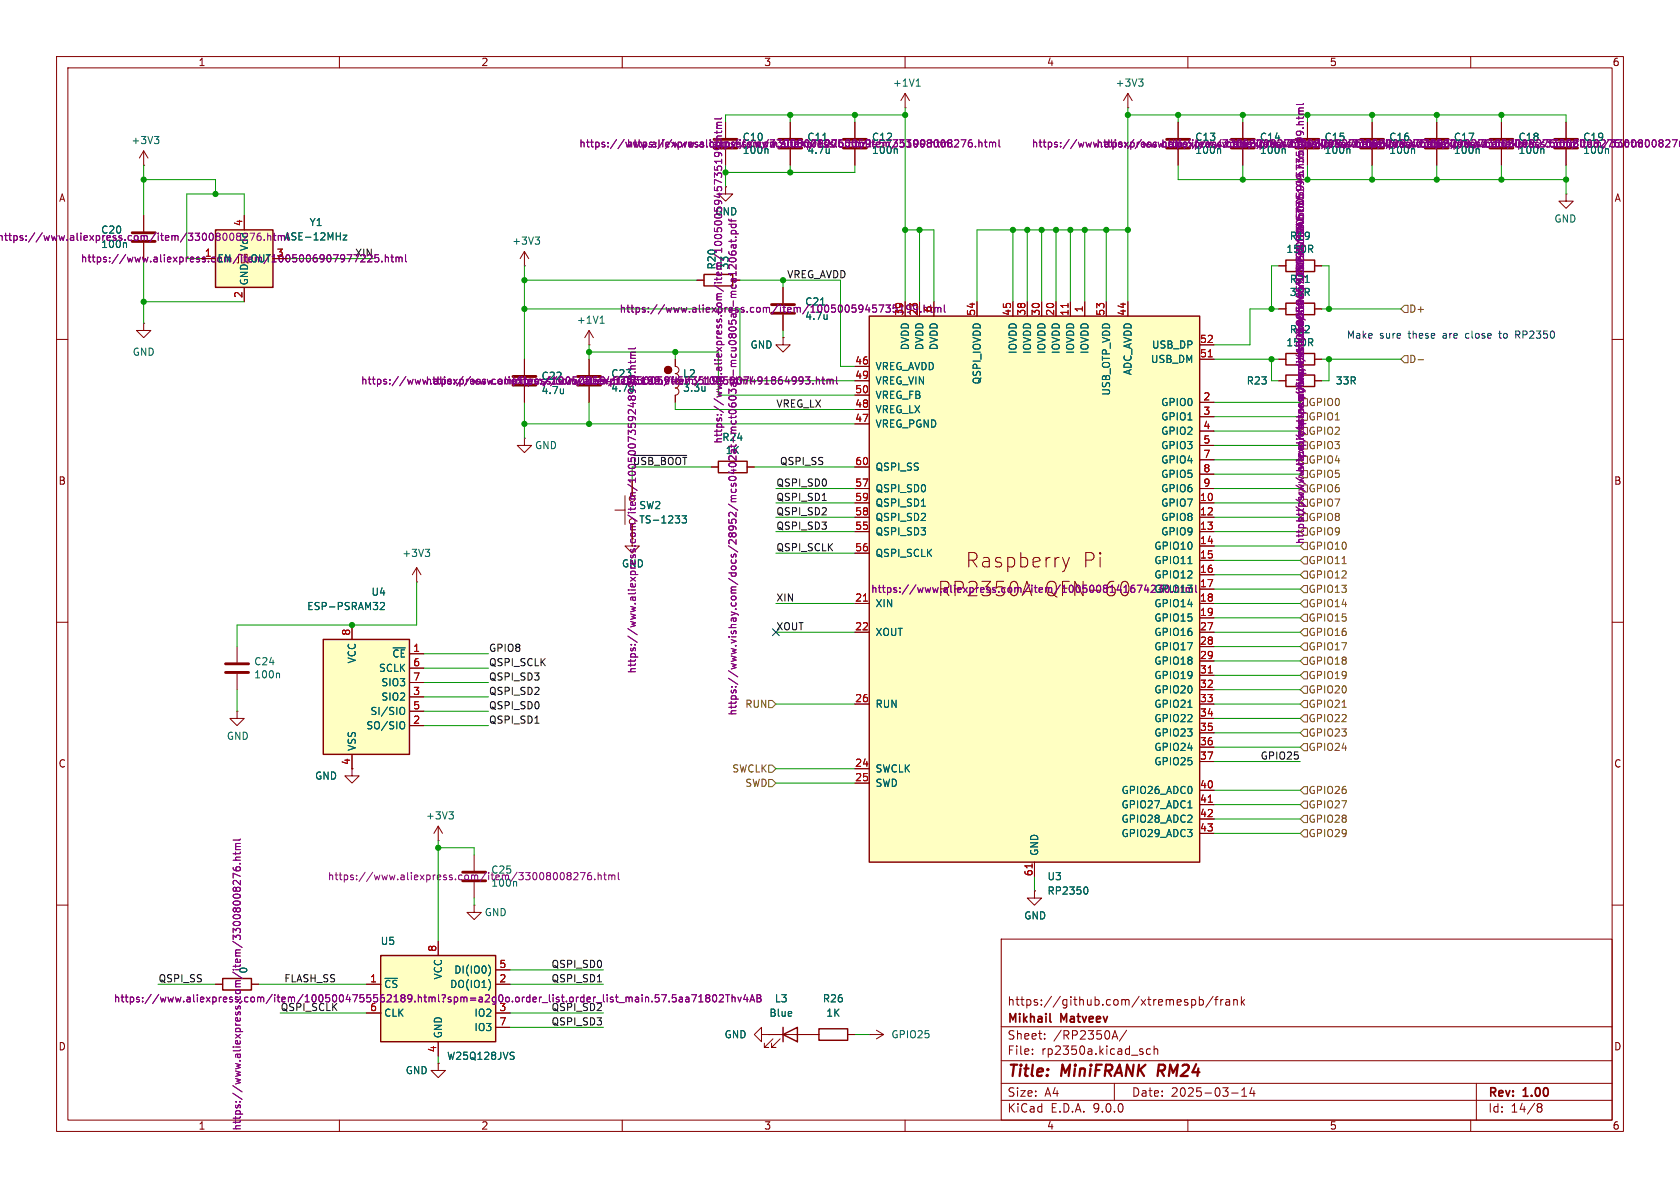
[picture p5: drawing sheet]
<svg xmlns="http://www.w3.org/2000/svg" width="297mm" height="210mm" viewBox="0 0 297 210" stroke-linecap="round" stroke-linejoin="round" font-family="sans-serif">
<defs><g id="words">
<g font-size="3.5" fill="#840000">
<text x="170.7" y="100.6">Raspberry</text>
<text x="191.3" y="100.6">Pi</text>
</g>
<g font-size="3.5" fill="#840084">
<text x="165.7" y="105.6">RP2350A</text>
<text x="184.5" y="105.6">QFN-60</text>
</g>
<g font-size="2.8" fill="#840000">
<text x="178" y="190.9">Title:</text>
<text x="187.7" y="190.9">MiniFRANK</text>
<text x="205.5" y="190.9">RM24</text>
</g>
<g font-size="2.1" fill="#840000">
<text x="178" y="178">https://github.com/xtremespb/frank</text>
<text x="178" y="184">Sheet:</text>
<text x="178" y="181.2">Mikhail</text>
<text x="186.2" y="184">/RP2350A/</text>
<text x="187.6" y="181.2">Matveev</text>
<text x="178" y="186.7">File:</text>
<text x="184.1" y="186.7">rp2350a.kicad_sch</text>
<text x="178" y="196.9">KiCad</text>
<text x="178" y="194.1">Size:</text>
<text x="184.7" y="194.1">A4</text>
<text x="185.7" y="196.9">E.D.A.</text>
<text x="193.3" y="196.9">9.0.0</text>
<text x="200" y="194.1">Date:</text>
<text x="207" y="194.1">2025-03-14</text>
<text x="263" y="194.3">Rev:</text>
<text x="263" y="196.9">Id:</text>
<text x="267.1" y="196.9">14/8</text>
<text x="269.4" y="194.3">1.00</text>
</g>
<g font-size="1.8" fill="#840000">
<text x="35" y="11.9">1</text>
<text x="85" y="11.9">2</text>
<text x="135" y="11.9">3</text>
<text x="185" y="11.9">4</text>
<text x="235" y="11.9">5</text>
<text x="285" y="11.9">6</text>
<text x="10.3" y="35.9">A</text>
<text x="285.3" y="35.9">A</text>
<text x="14.2" y="46.6">https://www.aliexpress.com/item/1005006907977225.html</text>
<text x="10.3" y="85.9">B</text>
<text x="285.3" y="85.9">B</text>
<text x="112.6" y="119.1" transform="rotate(-90 112.6 119.1)">https://www.aliexpress.com/item/1005007359248990.html</text>
<text x="10.3" y="135.9">C</text>
<text x="62" y="135.3" transform="rotate(-90 62 135.3)">4</text>
<text x="285.3" y="135.9">C</text>
<text x="10.3" y="185.9">D</text>
<text x="285.3" y="185.9">D</text>
<text x="35" y="199.9">1</text>
<text x="85" y="199.9">2</text>
<text x="135" y="199.9">3</text>
<text x="185" y="199.9">4</text>
<text x="235" y="199.9">5</text>
<text x="285" y="199.9">6</text>
</g>
<g font-size="1.8" fill="#006464">
<text x="157.8" y="15.5">+1V1</text>
<text x="197.1" y="15.5">+3V3</text>
<text x="23.1" y="25.7">+3V3</text>
<text x="54.6" y="40.2">Y1</text>
<text x="274.7" y="39.5">GND</text>
<text x="38.4" y="46.6">EN</text>
<text x="44.2" y="46.6">OUT</text>
<text x="90.4" y="43.5">+3V3</text>
<text x="44" y="50.5" transform="rotate(-90 44 50.5)">GND</text>
<text x="101.9" y="57.4">+1V1</text>
<text x="23.4" y="63.1">GND</text>
<text x="132.6" y="61.8">GND</text>
<text x="154.7" y="65.6">VREG_AVDD</text>
<text x="160.9" y="62" transform="rotate(-90 160.9 62)">DVDD</text>
<text x="163.4" y="62" transform="rotate(-90 163.4 62)">DVDD</text>
<text x="166" y="62" transform="rotate(-90 166 62)">DVDD</text>
<text x="179.9" y="62.7" transform="rotate(-90 179.9 62.7)">IOVDD</text>
<text x="182.5" y="62.7" transform="rotate(-90 182.5 62.7)">IOVDD</text>
<text x="185" y="62.7" transform="rotate(-90 185 62.7)">IOVDD</text>
<text x="187.6" y="62.7" transform="rotate(-90 187.6 62.7)">IOVDD</text>
<text x="190.1" y="62.7" transform="rotate(-90 190.1 62.7)">IOVDD</text>
<text x="192.6" y="62.7" transform="rotate(-90 192.6 62.7)">IOVDD</text>
<text x="203.4" y="64.4">USB_DM</text>
<text x="203.6" y="61.8">USB_DP</text>
<text x="95.6" y="69.9">4.7u</text>
<text x="154.7" y="68.2">VREG_VIN</text>
<text x="154.7" y="70.7">VREG_FB</text>
<text x="173.6" y="68" transform="rotate(-90 173.6 68)">QSPI_IOVDD</text>
<text x="196.4" y="70" transform="rotate(-90 196.4 70)">USB_OTP_VDD</text>
<text x="200.3" y="66.4" transform="rotate(-90 200.3 66.4)">ADC_AVDD</text>
<text x="205.2" y="72">GPIO0</text>
<text x="220.3" y="68.2">R23</text>
<text x="236.1" y="68.2">33R</text>
<text x="154.7" y="73.3">VREG_LX</text>
<text x="154.7" y="75.8">VREG_PGND</text>
<text x="205.2" y="74.5">GPIO1</text>
<text x="205.2" y="77.1">GPIO2</text>
<text x="94.5" y="79.6">GND</text>
<text x="154.7" y="83.4">QSPI_SS</text>
<text x="205.2" y="79.6">GPIO3</text>
<text x="205.2" y="82.1">GPIO4</text>
<text x="154.7" y="87.2">QSPI_SD0</text>
<text x="154.7" y="89.8">QSPI_SD1</text>
<text x="205.2" y="84.7">GPIO5</text>
<text x="205.2" y="87.2">GPIO6</text>
<text x="205.2" y="89.8">GPIO7</text>
<text x="112.9" y="92.7">TS-1233</text>
<text x="112.9" y="90.2">SW2</text>
<text x="154.7" y="92.3">QSPI_SD2</text>
<text x="154.7" y="94.8">QSPI_SD3</text>
<text x="205.2" y="92.3">GPIO8</text>
<text x="205.2" y="94.8">GPIO9</text>
<text x="71" y="98.7">+3V3</text>
<text x="154.7" y="98.7">QSPI_SCLK</text>
<text x="204" y="97.4">GPIO10</text>
<text x="204" y="99.9">GPIO11</text>
<text x="65.6" y="105.5">U4</text>
<text x="154.7" y="107.5">XIN</text>
<text x="204" y="102.5">GPIO12</text>
<text x="204" y="105">GPIO13</text>
<text x="204" y="107.5">GPIO14</text>
<text x="54.2" y="108.1">ESP-PSRAM32</text>
<text x="154.7" y="112.6">XOUT</text>
<text x="204" y="110.1">GPIO15</text>
<text x="204" y="112.6">GPIO16</text>
<text x="44.8" y="117.8">C24</text>
<text x="63.1" y="117.4" transform="rotate(-90 63.1 117.4)">VCC</text>
<text x="66.9" y="119">SCLK</text>
<text x="69.3" y="116.4">~{CE}</text>
<text x="204" y="115.2">GPIO17</text>
<text x="204" y="117.7">GPIO18</text>
<text x="44.8" y="120.1">100n</text>
<text x="67.3" y="121.5">SIO3</text>
<text x="67.3" y="124.1">SIO2</text>
<text x="154.7" y="125.3">RUN</text>
<text x="204" y="120.2">GPIO19</text>
<text x="204" y="122.8">GPIO20</text>
<text x="204" y="125.3">GPIO21</text>
<text x="40" y="131">GND</text>
<text x="64.7" y="129.1">SO/SIO</text>
<text x="65.4" y="126.6">SI/SIO</text>
<text x="204" y="127.9">GPIO22</text>
<text x="204" y="130.4">GPIO23</text>
<text x="63.1" y="132.8" transform="rotate(-90 63.1 132.8)">VSS</text>
<text x="154.7" y="136.8">SWCLK</text>
<text x="204" y="132.9">GPIO24</text>
<text x="204" y="135.5">GPIO25</text>
<text x="55.6" y="138">GND</text>
<text x="154.7" y="139.3">SWD</text>
<text x="198.2" y="140.6">GPIO26_ADC0</text>
<text x="198.2" y="143.1">GPIO27_ADC1</text>
<text x="75.2" y="145.1">+3V3</text>
<text x="198.2" y="145.6">GPIO28_ADC2</text>
<text x="198.2" y="148.2">GPIO29_ADC3</text>
<text x="183.7" y="151.4" transform="rotate(-90 183.7 151.4)">GND</text>
<text x="185.1" y="155.8">U3</text>
<text x="185.1" y="158.3">RP2350</text>
<text x="67.2" y="167.2">U5</text>
<text x="85.6" y="162.2">GND</text>
<text x="181" y="162.7">GND</text>
<text x="78.3" y="173.2" transform="rotate(-90 78.3 173.2)">VCC</text>
<text x="80.2" y="172.3">DI(IO0)</text>
<text x="67.8" y="174.9">~{CS}</text>
<text x="67.8" y="179.9">CLK</text>
<text x="79.5" y="174.9">DO(IO1)</text>
<text x="83.8" y="179.9">IO2</text>
<text x="135.9" y="179.9">Blue</text>
<text x="136.9" y="177.4">L3</text>
<text x="145.4" y="177.4">R26</text>
<text x="146" y="179.9">1K</text>
<text x="78.3" y="183.6" transform="rotate(-90 78.3 183.6)">GND</text>
<text x="83.8" y="182.5">IO3</text>
<text x="128" y="183.7">GND</text>
<text x="157.5" y="183.7">GPIO25</text>
<text x="71.6" y="190.1">GND</text>
<text x="78.9" y="187.6">W25Q128JVS</text>
</g>
<g font-size="1.8" fill="#840084">
<text x="102.3" y="26.3">https://www.aliexpress.com/item/33008008276.html</text>
<text x="125.2" y="26.3">https://www.aliexpress.com/item/33008008276.html</text>
<text x="131.2" y="27.4">100n</text>
<text x="131.2" y="25.1">C10</text>
<text x="142.6" y="25.1">C11</text>
<text x="142.6" y="27.4">4.7u</text>
<text x="154.1" y="27.4">100n</text>
<text x="154.1" y="25.1">C12</text>
<text x="182.3" y="26.3">https://www.aliexpress.com/item/33008008276.html</text>
<text x="205.2" y="26.3">https://www.aliexpress.com/item/33008008276.html</text>
<text x="211.2" y="27.4">100n</text>
<text x="211.2" y="25.1">C13</text>
<text x="222.6" y="27.4">100n</text>
<text x="222.6" y="25.1">C14</text>
<text x="228" y="26.3">https://www.aliexpress.com/item/33008008276.html</text>
<text x="234.1" y="27.4">100n</text>
<text x="234.1" y="25.1">C15</text>
<text x="239.5" y="26.3">https://www.aliexpress.com/item/33008008276.html</text>
<text x="245.5" y="27.4">100n</text>
<text x="245.5" y="25.1">C16</text>
<text x="250.9" y="26.3">https://www.aliexpress.com/item/33008008276.html</text>
<text x="256.9" y="27.4">100n</text>
<text x="256.9" y="25.1">C17</text>
<text x="268.4" y="27.4">100n</text>
<text x="268.4" y="25.1">C18</text>
<text x="279.8" y="27.4">100n</text>
<text x="279.8" y="25.1">C19</text>
<text x="17.8" y="41.5">C20</text>
<text x="126.4" y="38.3">GND</text>
<text x="-.6" y="42.8">https://www.aliexpress.com/item/33008008276.html</text>
<text x="17.8" y="44">100n</text>
<text x="44" y="44.5" transform="rotate(-90 44 44.5)">Vdd</text>
<text x="50.2" y="42.7">ASE-12MHz</text>
<text x="62.7" y="45.5">XIN</text>
<text x="126.7" y="47.7" transform="rotate(-90 126.7 47.7)">R20</text>
<text x="129" y="47.7" transform="rotate(-90 129 47.7)">33</text>
<text x="227.3" y="44.9">150R</text>
<text x="227.9" y="42.6">R19</text>
<text x="227.9" y="50.2">R21</text>
<text x="227.9" y="52.5">33R</text>
<text x="109.5" y="55.5">https://www.aliexpress.com/item/1005005945735199.html</text>
<text x="142.2" y="54.2">C21</text>
<text x="142.2" y="56.7">4.7u</text>
<text x="227.9" y="59.1">R22</text>
<text x="227.3" y="61.4">150R</text>
<text x="75.2" y="68.2">https://www.aliexpress.com/item/1005005945735199.html</text>
<text x="90.4" y="68.2">https://www.aliexpress.com/item/1005007491864993.html</text>
<text x="95.6" y="67.3">C22</text>
<text x="108" y="66.9">C23</text>
<text x="108" y="69.4">4.7u</text>
<text x="120.7" y="66.9">L2</text>
<text x="120.7" y="69.4">3.3u</text>
<text x="111.8" y="82.3">~{USB_BOOT}</text>
<text x="127.6" y="78.2">R24</text>
<text x="127.9" y="78.5" transform="rotate(-90 127.9 78.5)">https://www.aliexpress.com/item/1005005945735199.html</text>
<text x="128.2" y="80.5">1K</text>
<text x="230.7" y="92.5" transform="rotate(-90 230.7 92.5)">https://www.aliexpress.com/item/1005005945735199.html</text>
<text x="109.9" y="100.5">GND</text>
<text x="153.9" y="105">https://www.aliexpress.com/item/1005008141674230.html</text>
<text x="130.4" y="126.6" transform="rotate(-90 130.4 126.6)">https://www.vishay.com/docs/28952/mcs0402at-mct0603at-mcu0805at-mca1206at.pdf</text>
<text x="57.9" y="155.8">https://www.aliexpress.com/item/33008008276.html</text>
<text x="86.8" y="154.6">C25</text>
<text x="86.8" y="156.9">100n</text>
<text x="43.9" y="172.2" transform="rotate(-90 43.9 172.2)">0</text>
<text x="20" y="177.4">https://www.aliexpress.com/item/1005004755562189.html?spm=a2g0o.order_list.order_list_main.57.5aa71802Thv4AB</text>
<text x="49.5" y="178.8">QSPI_SCLK</text>
<text x="97.4" y="178.8">QSPI_SD2</text>
<text x="42.8" y="199.9" transform="rotate(-90 42.8 199.9)">https://www.aliexpress.com/item/33008008276.html</text>
</g>
<g font-size="1.8" fill="#a90000">
<text x="42.9" y="40.1" transform="rotate(-90 42.9 40.1)">4</text>
<text x="36.1" y="45.5">1</text>
<text x="48.8" y="45.5">3</text>
<text x="42.9" y="52.8" transform="rotate(-90 42.9 52.8)">2</text>
<text x="159.8" y="55.9" transform="rotate(-90 159.8 55.9)">39</text>
<text x="162.3" y="55.9" transform="rotate(-90 162.3 55.9)">23</text>
<text x="164.8" y="55.3" transform="rotate(-90 164.8 55.3)">6</text>
<text x="172.5" y="55.9" transform="rotate(-90 172.5 55.9)">54</text>
<text x="178.8" y="55.9" transform="rotate(-90 178.8 55.9)">45</text>
<text x="181.4" y="55.9" transform="rotate(-90 181.4 55.9)">38</text>
<text x="183.9" y="55.9" transform="rotate(-90 183.9 55.9)">30</text>
<text x="186.4" y="55.9" transform="rotate(-90 186.4 55.9)">20</text>
<text x="189" y="55.9" transform="rotate(-90 189 55.9)">11</text>
<text x="191.5" y="55.3" transform="rotate(-90 191.5 55.3)">1</text>
<text x="195.3" y="55.9" transform="rotate(-90 195.3 55.9)">53</text>
<text x="199.1" y="55.9" transform="rotate(-90 199.1 55.9)">44</text>
<text x="151.1" y="64.5">46</text>
<text x="212" y="60.7">52</text>
<text x="212" y="63.2">51</text>
<text x="151.1" y="67.1">49</text>
<text x="151.1" y="69.6">50</text>
<text x="212.7" y="70.9">2</text>
<text x="151.1" y="72.1">48</text>
<text x="151.1" y="74.7">47</text>
<text x="212.7" y="73.4">3</text>
<text x="212.7" y="75.9">4</text>
<text x="151.1" y="82.3">60</text>
<text x="212.7" y="78.5">5</text>
<text x="212.7" y="81">7</text>
<text x="212.7" y="83.6">8</text>
<text x="151.1" y="86.1">57</text>
<text x="151.1" y="88.6">59</text>
<text x="212" y="88.6">10</text>
<text x="212.7" y="86.1">9</text>
<text x="151.1" y="91.2">58</text>
<text x="151.1" y="93.7">55</text>
<text x="212" y="91.2">12</text>
<text x="212" y="93.7">13</text>
<text x="151.1" y="97.5">56</text>
<text x="212" y="96.3">14</text>
<text x="212" y="98.8">15</text>
<text x="212" y="101.3">16</text>
<text x="151.1" y="106.4">21</text>
<text x="212" y="103.9">17</text>
<text x="212" y="106.4">18</text>
<text x="62" y="112.5" transform="rotate(-90 62 112.5)">8</text>
<text x="151.1" y="111.5">22</text>
<text x="212" y="109">19</text>
<text x="212" y="111.5">27</text>
<text x="73" y="115.3">1</text>
<text x="73" y="117.9">6</text>
<text x="212" y="114">28</text>
<text x="212" y="116.6">29</text>
<text x="212" y="119.1">31</text>
<text x="73" y="120.4">7</text>
<text x="73" y="122.9">3</text>
<text x="73" y="125.5">5</text>
<text x="151.1" y="124.2">26</text>
<text x="212" y="121.7">32</text>
<text x="212" y="124.2">33</text>
<text x="73" y="128">2</text>
<text x="212" y="126.7">34</text>
<text x="212" y="129.3">35</text>
<text x="212" y="131.8">36</text>
<text x="151.1" y="135.6">24</text>
<text x="212" y="134.4">37</text>
<text x="151.1" y="138.2">25</text>
<text x="212" y="139.4">40</text>
<text x="212" y="142">41</text>
<text x="212" y="144.5">42</text>
<text x="212" y="147.1">43</text>
<text x="182.6" y="155" transform="rotate(-90 182.6 155)">61</text>
<text x="65.3" y="173.7">1</text>
<text x="77.2" y="168.3" transform="rotate(-90 77.2 168.3)">8</text>
<text x="88.2" y="171.2">5</text>
<text x="88.2" y="173.7">2</text>
<text x="65.3" y="178.8">6</text>
<text x="88.2" y="178.8">3</text>
<text x="88.2" y="181.4">7</text>
<text x="77.2" y="186.1" transform="rotate(-90 77.2 186.1)">4</text>
</g>
<g font-size="1.8" fill="#0f0f0f">
<text x="139.1" y="49.3">VREG_AVDD</text>
<text x="137.2" y="72.1">VREG_LX</text>
<text x="137.8" y="82.3">QSPI_SS</text>
<text x="137.2" y="86.1">QSPI_SD0</text>
<text x="137.2" y="88.6">QSPI_SD1</text>
<text x="137.2" y="91.2">QSPI_SD2</text>
<text x="137.2" y="93.7">QSPI_SD3</text>
<text x="137.2" y="97.5">QSPI_SCLK</text>
<text x="137.2" y="106.4">XIN</text>
<text x="137.2" y="111.5">XOUT</text>
<text x="86.4" y="115.3">GPIO8</text>
<text x="86.4" y="117.8">QSPI_SCLK</text>
<text x="86.4" y="120.4">QSPI_SD3</text>
<text x="86.4" y="122.9">QSPI_SD2</text>
<text x="86.4" y="125.5">QSPI_SD0</text>
<text x="86.4" y="128">QSPI_SD1</text>
<text x="222.8" y="134.4">GPIO25</text>
<text x="27.9" y="173.7">QSPI_SS</text>
<text x="50.2" y="173.7">FLASH_SS</text>
<text x="97.4" y="173.7">QSPI_SD1</text>
<text x="97.4" y="171.2">QSPI_SD0</text>
<text x="97.4" y="181.3">QSPI_SD3</text>
</g>
<g font-size="1.8" fill="#0000c2">
<text x="238" y="59.9">Make</text>
<text x="243.9" y="59.9">sure</text>
<text x="249.1" y="59.9">these</text>
<text x="255.4" y="59.9">are</text>
<text x="259.6" y="59.9">close</text>
<text x="265.7" y="59.9">to</text>
<text x="268.8" y="59.9">RP2350</text>
</g>
<g font-size="1.8" fill="#725600">
<text x="249" y="55.5">D+</text>
<text x="249" y="64.4">D-</text>
<text x="231.2" y="72">GPIO0</text>
<text x="231.2" y="77.1">GPIO2</text>
<text x="231.2" y="74.5">GPIO1</text>
<text x="231.2" y="82.1">GPIO4</text>
<text x="231.2" y="79.6">GPIO3</text>
<text x="231.2" y="87.2">GPIO6</text>
<text x="231.2" y="89.8">GPIO7</text>
<text x="231.2" y="84.7">GPIO5</text>
<text x="231.2" y="94.8">GPIO9</text>
<text x="231.2" y="92.3">GPIO8</text>
<text x="231.2" y="99.9">GPIO11</text>
<text x="231.2" y="97.4">GPIO10</text>
<text x="231.2" y="102.5">GPIO12</text>
<text x="231.2" y="107.5">GPIO14</text>
<text x="231.2" y="105">GPIO13</text>
<text x="231.2" y="110.1">GPIO15</text>
<text x="231.2" y="112.6">GPIO16</text>
<text x="231.2" y="117.7">GPIO18</text>
<text x="231.2" y="115.2">GPIO17</text>
<text x="131.7" y="125.3">RUN</text>
<text x="231.2" y="120.2">GPIO19</text>
<text x="231.2" y="122.8">GPIO20</text>
<text x="231.2" y="125.3">GPIO21</text>
<text x="231.2" y="127.9">GPIO22</text>
<text x="231.2" y="130.4">GPIO23</text>
<text x="129.4" y="136.8">SWCLK</text>
<text x="231.2" y="132.9">GPIO24</text>
<text x="131.7" y="139.3">SWD</text>
<text x="231.2" y="143.1">GPIO27</text>
<text x="231.2" y="140.6">GPIO26</text>
<text x="231.2" y="148.2">GPIO29</text>
<text x="231.2" y="145.6">GPIO28</text>
</g>
<text font-size="1.8" fill="#009600" x="230.7" y="76" transform="rotate(-90 230.7 76)">https://www.aliexpress.com/item/1005005945735199.html</text>
</g></defs>
<g fill="none" stroke="#840000" stroke-width=".18">
<path d="M10 10h277v190h-277zM12 12h273v186h-273zM60 10v2M110 10v2M160 10v2M210 10v2M260 10v2M10 60h2M92.7 77.5v1.2h-1.3l1.3 1.3 1.3-1.3h-1.3M92.7 77.5h.1M285 60h2M10 110h2"/>
<path d="M41.9 114.3v2.8M41.9 119.1v2.8M73.7 102.9h.1M73.7 100.3l-.8 1.3M73.7 100.3l.7 1.3M73.7 100.3v2.6M285 110h2M62.2 135.9v1.3h1.3l-1.3 1.2-1.2-1.2h1.2M10 160h2M177 166h108v32h-108zM210.7 176.8l.4-.1 .3 .3v.4l-.2 .2h-.5M212 176.8l.5-.1 .2 .3v.4l-.1 .2h-.6"/>
<path d="M212 176.2v1.5M214.5 176.1l-1.3 2M214.7 176.7h.6M215.3 176.2l-.3 .2v1.3M215.8 176.7v1M216.2 176.7l-.2 .1-.2 .2M216.7 176.8h.6l.1 .9M217.4 177.1h-.5a.29 .29 0 0 0-.2 .3 .29 .29 0 0 0 .2 .3l.5-.1M218.1 176.8l.2-.1 .4 .1v.9M218.1 176.7v1M219.5 176.2v1.5M219.6 177.1l.4 .6"/>
<path d="M220 176.7l-.5 .6M285 160h2M60 198v2M110 198v2M160 198v2M177 194.5h108M177 191.5h108M177 187.5h108M177 181.5h108M182.5 186.3v.1M182.5 185.5v.1M184.7 183.6v.1"/>
<path d="M184.7 182.8v.1M196.6 183.7l.5-1.5 .5 1.5M196.7 183.3h.8M197 191.5v3M199.2 182.1l-1.3 2M203.4 185.5l-.4-.1-.3 .3v.4l.1 .2h.6M204 185.5l.2-.1 .4 .1 .1 .9M204 184.9v1.5M210 198v2M217.7 193.2h1.2M219.5 193.8h.9M219.5 192.7l.5-.4v1.5"/>
<path d="M221.3 192.2l-.3 1.1h.9M221.7 192.8v1M260 198v2M261 191.5v6.5M271.7 195.5l.3 .2M271.7 195.4l.3-.3 .5 .1 .1 .3-.3 .2M272 195.7h.3M272 195.7l-.3 .3M272.3 195.7l.3 .3-.1 .5-.5 .1-.3-.3"/>
</g>
<path d="M204.9 188.2l-.3 2" fill="none" stroke="#840000" stroke-width=".4"/>
<path d="M185.6 180.5l.2 .2" fill="none" stroke="#840000" stroke-width=".3"/>
<circle cx="118.1" cy="65.4" r=".63" fill="#840000" stroke="#840000" stroke-width=".18"/>
<path d="M39.9 117.3h4M39.9 118.9h4" fill="none" stroke="#840000" stroke-width=".51"/>
<path d="M75.2 97.1h.8l-.5 .5M75.7 97.6l.3 .2v.3l-.3 .3M49.2 119l.2 .2v.6" fill="none" stroke="#006464" stroke-width=".18"/>
<path d="M67.3 168.9h20.3v15.3h-20.3z" fill="#ffffc2"/>
<path d="M67.3 168.9h20.3v15.3h-20.3z" fill="none" stroke="#840000" stroke-width=".25"/>
<g fill="none" stroke="#840000" stroke-width=".18">
<path d="M25.4 38.1v2.8M25.4 57.2v1.2h1.3l-1.3 1.3-1.3-1.3h1.3M25.4 57.2h.1M25.4 42.9v2.8M119.4 63.5v1.3a.64 .64 0 0 1 .6 .6 .64 .64 0 0 1-.6 .6 .64 .64 0 0 1 .6 .7 .64 .64 0 0 1-.6 .6M119.4 68.6a.64 .64 0 0 1 .6 .6 .64 .64 0 0 1-.6 .7M119.4 69.9v1.2M64.8 174h2.5M64.8 179.1h2.5M77.5 166.4v2.5M87.6 174h2.6M87.6 179.1h2.6"/>
<path d="M87.6 171.5h2.6M77.5 184.2v2.5M87.6 181.6h2.6"/>
</g>
<path d="M124.6 68.3v.9M86.4 170.6a1.49 1.49 0 0 1 0 1.9M86.7 173.7v.8M90.4 186l.5 .1M90.7 186.7l.2 .2-.2 .4" fill="none" stroke="#006464" stroke-width=".18"/>
<g fill="none" stroke="#840084" stroke-width=".18">
<path d="M40.8 41.3l.1-.1a.68 .68 0 0 1 .5 .7 .68 .68 0 0 1-.5 .6 .84 .84 0 0 1-.1-1.2zM42.1 41.8l-.2 .1-.1 .3 .1 .2 .4 .1M42.1 41.8h.2M42.3 41.2h-.2l-.3 .3 .3 .3M44.2 41.2h.8l-.5 1.3M46.1 41.2l-.4 .1a.86 .86 0 0 0 0 1.2l.4-.1 .1-.5-.3-.2-.3 .1-.2 .1M46.7 42.4v.1M47.3 41.8l.2-.2 .3 .1 .1 .8M47.3 41.2v1.3M48.3 41.6h.5M48.5 41.2v1.1l.3 .2M49.2 41.6v.9"/>
<path d="M49.6 41.6l-.4 .2M136.6 67.2l-.2-.3 .2-.3h.3l.2 .3-.2 .3M136.6 67.2l-.2 .2 .1 .4 .1 .1 .4-.1 .1-.2v-.2l-.2-.2M136.6 67.2h.3M138.2 66.6l-.3 .1a.86 .86 0 0 0 0 1.2l.4-.1v-.5l-.2-.2-.4 .1-.1 .1M139.1 66.6l-.3 .9h.8M139.4 67v.9M140.8 67.2l-.3 .2-.3-.1-.2-.1 .2-.5 .3-.1 .2 .1a.84 .84 0 0 1-.3 1.2h-.2M142 67.2l-.3 .2-.3-.1-.2-.1 .2-.5 .3-.1 .2 .1a.84 .84 0 0 1-.3 1.2h-.2M142.4 66.6h.8l-.4 .5 .3 .1v.6l-.2 .1-.5-.1M143.7 67.8v.1M144.3 67.2l.2-.2 .3 .1 .1 .8"/>
<path d="M144.3 66.6v1.3M145.3 67h.5M145.5 66.6v1.1l.3 .2M146.2 67.2l.4-.2 .1 .2M146.2 67v.9M146.7 67.2l.2-.2 .3 .1 .1 .8M146.7 67.2v.7M147.9 66.6v1.1l.2 .2M114.1 176.3v.8M114.1 176.4l.2-.1h.3l.1 .8M115.3 177v.1M116.5 175.8h-.6l-.1 .6 .2-.1 .4 .1 .1 .2v.4l-.2 .1-.5-.1"/>
<path d="M117 175.8h.8l-.5 1.3M118.3 177v.1M119.5 175.8h-.6l-.1 .6 .2-.1 .4 .1 .2 .2-.1 .4-.2 .1-.5-.1M120.1 176.3h.5v.8M120.6 176.6h-.4l-.2 .2 .2 .3 .4-.1M121.3 176.3h.4l.1 .8M121.8 176.6h-.4l-.2 .2 .2 .3 .4-.1M122.3 175.8h.8l-.5 1.3M123.6 177.1h.7M123.6 176.2l.3-.4v1.3M125 176.4l-.2-.3 .2-.3h.2l.3 .3-.3 .3M125 176.4l-.2 .2v.4l.2 .1 .4-.1 .1-.1v-.3l-.3-.2"/>
<path d="M125 176.4h.2M126.1 176l.2-.2a.68 .68 0 0 1 .4 .7 .68 .68 0 0 1-.4 .6l-.2-.1-.1-.4zM127.2 176l.5-.2 .2 .4-.8 .9h.8M128.3 175.8h.7M128.6 175.8v1.3M129.4 176.4l.2-.1h.3l.1 .8M129.4 175.8v1.3M130.4 176.3l.3 .8 .4-.8M131.8 175.8l-.3 .9h.8M132.1 176.3v.8M132.6 177.1l.4-1.3 .4 1.3M132.7 176.7h.6"/>
<path d="M133.8 175.8h.5l.2 .3-.2 .3 .2 .2 .1 .3-.3 .2h-.5zM133.8 176.4h.5"/>
</g>
<path d="M23.4 41.1h4M23.4 42.7h4" fill="none" stroke="#840000" stroke-width=".51"/>
<path d="M153.7 55.9h58.4v96.5h-58.4z" fill="#ffffc2"/>
<path d="M124.5 48.5h5v2h-5zM153.7 55.9h58.4v96.5h-58.4zM227.3 46h5.1v2h-5.1zM227.3 53.6h5.1v2h-5.1zM227.3 66.3h5.1v2h-5.1zM227.3 62.5h5.1v2h-5.1zM127 81.5h5.1v2.1h-5.1z" fill="none" stroke="#840000" stroke-width=".25"/>
<g fill="none" stroke="#840000" stroke-width=".18">
<path d="M160 19.1h.1M160 16.5v2.6M160 16.5l-.7 1.3M160 16.5l.8 1.3M199.4 19.1h.1M199.4 16.5v2.6M199.4 16.5l-.8 1.3M199.4 16.5l.8 1.3M25.4 29.2h.1M25.4 26.7l-.8 1.2M25.4 26.7l.8 1.2M25.4 26.7v2.5"/>
<path d="M128.3 33v1.3h1.2l-1.2 1.3-1.3-1.3h1.3M128.3 21.6v2.8M128.3 26.4v2.8M139.7 21.6v2.8M139.7 26.4v2.8M151.1 21.6v2.8M151.1 26.4v2.8M208.3 21.6v2.8M208.3 26.4v2.8M219.7 21.6v2.8M219.7 26.4v2.8M231.1 21.6v2.8"/>
<path d="M231.1 26.4v2.8M242.6 21.6v2.8M242.6 26.4v2.8M254 21.6v2.8M254 26.4v2.8M265.4 21.6v2.8M265.4 26.4v2.8M276.9 34.3v1.3h-1.3l1.3 1.2 1.2-1.2h-1.2M276.9 34.3h.1M276.9 21.6v2.8M276.9 26.4v2.8M92.7 47h.1"/>
<path d="M92.7 44.5l-.8 1.2M92.7 44.5l.8 1.2M92.7 44.5v2.5M123.2 49.5h1.3M129.5 49.5h1.3M138.4 59.7v1.3h1.3l-1.3 1.2-1.2-1.2h1.2M138.4 59.7h.1M138.4 50.8v2.8M138.4 55.6v2.8M160 53.3v2.6M162.6 53.3v2.6M165.1 53.3v2.6"/>
<path d="M172.7 53.3v2.6M179.1 53.3v2.6M181.6 53.3v2.6M184.1 53.3v2.6M186.7 53.3v2.6M189.2 53.3v2.6M191.8 53.3v2.6M195.6 53.3v2.6M199.4 53.3v2.6M226.1 47h1.2M226.1 54.6h1.2M232.4 47h1.3"/>
<path d="M232.4 54.6h1.3M151.1 64.8h2.6M151.1 67.3h2.6M151.1 69.9h2.6M151.1 72.4h2.6M151.1 74.9h2.6M212.1 61h2.5M212.1 63.5h2.5M212.1 71.1h2.5M212.1 73.7h2.5M212.1 76.2h2.5M212.1 78.7h2.5"/>
<path d="M226.1 67.3h1.2M226.1 63.5h1.2M232.4 67.3h1.3M232.4 63.5h1.3M108.7 90.2h1.8M110.5 87.6v5.1M111.8 95.3v1.2h1.2l-1.2 1.3-1.3-1.3h1.3M125.7 82.6h1.3M132.1 82.6h1.2M151.1 82.6h2.6M151.1 86.4h2.6M151.1 88.9h2.6"/>
<path d="M151.1 91.4h2.6M151.1 94h2.6M151.1 97.8h2.6M187.8 98.5l.6 1.7M189 98.5l-.6 1.7M212.1 86.4h2.5M212.1 88.9h2.5M212.1 91.4h2.5M212.1 94h2.5M212.1 81.3h2.5M212.1 83.8h2.5M212.1 96.5h2.5"/>
<path d="M212.1 99.1h2.5M151.1 106.7h2.6M151.1 111.8h2.6M181.5 102.8l.9 2.5M188.4 100.2l-.2 .6M198.2 103.3a.62 .62 0 0 1 .6-.5 .62 .62 0 0 1 .7 .5M212.1 106.7h2.5M212.1 111.8h2.5M212.1 101.6h2.5M212.1 104.1h2.5M212.1 109.2h2.5M212.1 114.3h2.5"/>
<path d="M212.1 116.8h2.5M212.1 119.4h2.5M41.9 125.7v1.3h1.3l-1.3 1.3-1.3-1.3h1.3M41.9 125.7h.1M151.1 124.5h2.6M151.1 135.9h2.6M151.1 138.4h2.6M212.1 124.5h2.5M212.1 121.9h2.5M212.1 127h2.5M212.1 129.5h2.5M212.1 132.1h2.5"/>
<path d="M212.1 134.6h2.5M212.1 139.7h2.5M182.9 157.5v1.3h1.2l-1.2 1.2-1.3-1.2h1.3M182.9 157.5h.1M182.9 152.4v2.5M212.1 142.2h2.5M212.1 144.8h2.5M212.1 147.3h2.5M83.8 160v1.3h1.3l-1.3 1.3-1.3-1.3h1.3M83.8 160h.1"/>
</g>
<g fill="none" stroke="#006464" stroke-width=".18">
<path d="M162 15.2h.7M162.1 14.3l.2-.3v1.2M201.3 14h.8l-.5 .4M201.8 14.4l.3 .3v.3l-.3 .2M27.3 24.1h.8l-.4 .5M27.8 24.6l.3 .3v.3l-.3 .2M94.6 41.9h.8l-.4 .5M95.1 42.4l.3 .2v.3l-.3 .3M146.2 55.6v.9M120.6 91.2h.8l-.5 .5 .4 .1v.5l-.2 .2-.5-.2M162.9 89.5h.7M210 99.6h.7"/>
<path d="M210 125h.7M192 156.8a.79 .79 0 0 1 0 1.3M210 142.8h.7"/>
</g>
<path d="M188.8 53.6v.8M213.6 63.1h.7M152.6 106.3h.8M213.6 119h.7M182.5 152.7v.7M213.6 141.8h.7" fill="none" stroke="#a90000" stroke-width=".18"/>
<g fill="none" stroke="#840084" stroke-width=".18">
<path d="M229.8 19.6l-.2 .2 .1 .4M229.8 19.6h.6M230.4 19.1h-.7l-.1 .3 .2 .2M230.4 18.3l-.1 .2h-1.1M126.3 27.2v.2l.3 .3 .4-.1 .1-.4M126.3 29.4v.6l.6 .1-.1-.2 .1-.4 .1-.1h.5l.1 .2-.1 .5M126.3 31.4v-.8l.5 .4 .1-.4h.6l.1 .2-.1 .6M126.7 23.1v.5M126.7 22.7h.9M126.9 22.2l-.2 .1 .2 .4M126.9 22.2h.7M127.5 27.2l.1 .3"/>
<path d="M127.6 32.3l-1.3-.6v.9M127.6 23.1l-.2 .3h-1.1M127.6 28.2v.7M127.6 28.5h-1.3l.4 .4M127.6 24h-.7l-.2 .4M127.6 21.6l-.8 .1-.1 .3 .2 .2M127.6 20.8l-.2 .2h-1.1M128.8 39.6h1.3M128.8 38.9l.2 .1h1.1M129.3 38.7v.5M129.3 39.6v.4l.2 .2 .6-.1v-.5M165.6 25.1h.5"/>
<path d="M166 26h.1M166.5 25.3l.2-.2 .4 .2 .1-.2 .3 .1 .1 .8M166.5 25.1v.9M167.1 25.5l-.2 .4-.1 .1a.68 .68 0 0 1-.5-.7 .68 .68 0 0 1 .5-.6l.1 .1 .2 .4v.8M167.8 25.3l-.3-.3 .3-.3h.2l.3 .3-.3 .3M167.8 25.3l-.3 .2 .1 .4 .2 .1 .4-.1 .1-.2v-.2l-.3-.2M167.8 25.3h.2M168.2 24.7v1.1l.2 .2M168.8 24.8l.4-.1 .3 .4-.8 .9h.8M169.9 24.7h.9l-.6 1.3M171.8 24.7l-.4 .1a.86 .86 0 0 0 0 1.2l.4-.1 .1-.5-.2-.2-.4 .1-.1 .1M172.4 25.9v.1"/>
<path d="M173.1 25.3l.1-.2 .3 .1 .1 .8M173.1 24.7v1.3M174 25.1h.5M174.2 24.7v1.1l.3 .2M174.9 25.3l.4-.2 .2 .2M174.9 25.1v.9M175.5 25.3l.2-.2 .3 .1v.8M175.5 25.3v.7M176.6 24.7v1.1l.2 .2M229.2 26.9v.6h.6l-.1-.4M229.2 22h1.2M229.2 29.7h1.2"/>
<path d="M229.6 20.6v.5M229.6 28.2v.5M229.6 20.2h.8M229.6 27.8h.8M229.7 23.2l.3 .2-.1 .4-.2 .1-.5-.1v-.4l.1-.1a.84 .84 0 0 1 1.1 .3v.2M229.8 27.2l-.2 .2 .1 .4M230.3 22.6h.1M230.4 28.3l-.1 .2h-1.1M230.4 28.3l-.2-.3h-.3l-.2 .2v.3l-.5-.5v.8M230.4 29.7l-1.2-.5v.8M230.4 27.1l-.1 .4M230.4 20.6l-.1 .3h-1.1"/>
<path d="M230.4 28.2l-.1 .6M230.4 21.5l-.7 .1-.1 .3 .1 .1M230.4 29.1l-.7 .1-.1 .3 .1 .2M292.2 24.8l.2-.1a.68 .68 0 0 1 .4 .6 .68 .68 0 0 1-.4 .7l-.2-.1-.1-.4zM293.5 25.3l-.2-.3 .2-.3h.3l.2 .3-.2 .3M293.5 25.3l-.2 .2v.4l.2 .1 .4-.1 .1-.2v-.2l-.2-.2M293.5 25.3h.3M294.5 24.8l.5-.1 .2 .4-.8 .9h.8M295.6 24.7h.9l-.6 1.3M297 25.3l-.1 .1M297.1 24.9l-.2 .4v.4l.2 .2M297.1 25.2l-.1 .1"/>
<path d="M128.8 44.5l.1 .3a.86 .86 0 0 0 1.2 0l-.1-.4h-.4l-.3 .2v.2l.3 .3M128.8 56.6v.6l.7 .1-.2-.2 .1-.4 .2-.1h.4l.1 .2-.1 .5M128.9 58.3l-.1-.1a.68 .68 0 0 1 .7-.4 .68 .68 0 0 1 .6 .4v.1M129.3 52.6h.8M129.3 42.4v.4M129.3 41.3h1.2M129.3 41.3v-.3l.2-.3 .6 .2v.4M129.3 50.3v.4l.2 .3 .6-.2v-.5M129.5 52l-.2 .2 .1 .4M129.5 52h.6M129.6 43.3v.4l.2 .2 .3-.2v-.4M129.6 49.3v.4l.2 .2 .3-.2v-.4"/>
<path d="M129.6 45.6l.4 .1 .1 .2-.1 .3-.4 .1M129.6 53.2v1M130 41.9h.1M130.1 42.4l-.2 .3h-1.1M130.1 46.8v.8l-.7-.8M130.1 48v.7M130.1 43.3h-.8v.5M130.1 49.3h-.8v.5M130.1 51.5l-.8 .1v.3l.2 .1M130.1 48.4h-1.3l.4 .3M155.4 53.9h.8l-.5 1.3M156.6 53.9h.8l-.4 .5 .3 .1v.6l-.2 .1-.5-.1"/>
<path d="M157.9 55.1h.1M157.9 53.9v.6M160.4 55.2h.3M160.4 54.6l.1 .1M160.5 53.9l-.1 .1M165.4 54.3l.4 .2M165.8 54.5l.2-.2 .3 .1v.8M165.8 54.5v.7M166.9 53.9v1.1l.2 .2M111.1 65.2h1.2M111.2 70.1l-.1 .1v.4l.3 .1 .2-.2M111.5 71.3h.8"/>
<path d="M111.5 70.1l.1 .1M111.5 63.8v.5M111.5 63.3h.8M111.6 70.2v.3M111.7 62.8l-.2 .2 .1 .3M111.7 62.8h.6M111.7 70.1l-.1 .1M111.9 70l.4 .1v.5l-.4 .1-.3-.2M111.9 71.2v.7l-.9-.3M112.2 65.8h.1M112.3 72.4v.8l-.9-.8-.3 .3 .1 .4M112.3 63.8l-.1 .3h-1.1"/>
<path d="M112.3 69.2v.2M112.3 64.7h-.6l-.2 .3M112.3 62.3h-.7l-.1 .3 .2 .2M112.3 61.5l-.1 .2h-1.1M229.2 95.9h1.2M229.6 92.9l.1 .4M229.6 93.7v.5M229.6 94.4v.5M229.6 93.3h1.3M230.4 92.9v.4M230.4 93.7l-.1 .3h-1.1M230.4 94.4l-.1 .3h-1.1"/>
<path d="M230.4 95.3l-.7 .1-.1 .3 .1 .2M200.5 103.4l-.4 .1a.86 .86 0 0 0 0 1.2l.5-.1v-.4l-.2-.3-.4 .1-.1 .2M201.1 103.4h.8l-.5 1.3M202.6 103.4l-.3 .9h.8M202.9 103.9v.8M211.4 103.4v1.1l.2 .2"/>
</g>
<g fill="none" stroke="#840000" stroke-width=".51">
<path d="M126.2 24.6h4.1M126.2 26.2h4.1M137.7 24.6h4M137.7 26.2h4M149.1 24.6h4.1M149.1 26.2h4.1M206.2 24.6h4.1M206.2 26.2h4.1M217.7 24.6h4M217.7 26.2h4M229.1 24.6h4.1M229.1 26.2h4.1"/>
<path d="M240.5 24.6h4.1M240.5 26.2h4.1M252 24.6h4M252 26.2h4M263.4 24.6h4.1M263.4 26.2h4.1M274.8 24.6h4.1M274.8 26.2h4.1M136.4 53.8h4.1M136.4 55.4h4.1"/>
</g>
<path d="M57.1 113h15.3v20.4h-15.3z" fill="#ffffc2"/>
<path d="M57.1 113h15.3v20.4h-15.3zM39.4 173h5v2h-5zM138.4 182.9l2.6-1.3v2.6zM138.4 181.6v2.6M144.8 181.9h5.1v2h-5.1z" fill="none" stroke="#840000" stroke-width=".25"/>
<g fill="none" stroke="#840000" stroke-width=".18">
<path d="M62.2 110.5v2.5M72.4 115.6h2.5M72.4 118.1h2.5M62.2 133.4v2.5M72.4 120.7h2.5M72.4 123.2h2.5M72.4 125.7h2.5M72.4 128.3h2.5M38.1 174h1.3M44.4 174h1.3M134.6 182.9v-1.3l-1.3 1.3 1.3 1.3v-1.3h1.3M135.9 182.9h.1"/>
<path d="M135.9 182.9h8.9M136.7 183.6l-1.6 1.6h.8h-.8v-.8M137.9 183.6l-1.5 1.6h.8h-.8v-.8M149.9 182.9h1.2M153.7 182.9h.1M153.7 182.9h2.5M154.9 182.1l1.3 .8M156.2 182.9l-1.3 .7"/>
</g>
<path d="M67.2 106.6l.5-.1 .3 .4-.8 .9h.8M71 125a.43 .43 0 0 1 .5 .5v.4a.43 .43 0 0 1-.5 .4M71.2 127.6h.2a.81 .81 0 0 1-.2 1.2" fill="none" stroke="#006464" stroke-width=".18"/>
<g fill="none" stroke="#840084" stroke-width=".18">
<path d="M41.2 153.3l.1 .4a.86 .86 0 0 0 1.2 0l-.1-.4-.5-.1-.2 .3v.2l.2 .2M41.2 152.1h1.3M41.3 158.2a.75 .75 0 0 1 1.2 .3 .72 .72 0 0 1-1.3-.1zM41.6 150.6v.5M41.6 150.2h.9M41.8 157.1l-.3-.3-.3 .3v.2l.3 .3 .3-.3M41.8 157.1l.2-.3h.2l.3 .3-.1 .3-.2 .2-.3-.1-.1-.2M41.8 157.1v.2M41.8 149.6l-.2 .2 .2 .4M41.8 149.6h.7M42.4 152.7h.1M42.5 154.9l-1.3-.5v.8"/>
<path d="M42.5 155.6v.8l-.9-.8-.4 .3 .1 .5M42.5 150.6l-.2 .3h-1.1M42.5 151.5l-.8 .1-.1 .3 .2 .2M42.5 149.1l-.8 .1-.1 .3 .2 .1M42.5 148.3l-.2 .2h-1.1"/>
</g>
<path d="M38.1 40.6h10.2v10.2h-10.2z" fill="#ffffc2"/>
<path d="M38.1 40.6h10.2v10.2h-10.2z" fill="none" stroke="#840000" stroke-width=".25"/>
<g fill="none" stroke="#840000" stroke-width=".18">
<path d="M25.4 38.1v2.8M43.2 38.1v2.5M128.3 21.6v2.8M128.3 26.4v2.8M139.7 21.6v2.8M139.7 26.4v2.8M151.1 21.6v2.8M151.1 26.4v2.8M208.3 21.6v2.8M208.3 26.4v2.8M219.7 21.6v2.8M219.7 26.4v2.8"/>
<path d="M231.1 21.6v2.8M231.1 26.4v2.8M242.6 21.6v2.8M242.6 26.4v2.8M254 21.6v2.8M254 26.4v2.8M265.4 21.6v2.8M265.4 26.4v2.8M276.9 21.6v2.8M276.9 26.4v2.8M25.4 42.9v2.8M43.2 50.8v2.5"/>
<path d="M104.1 58.4v2.6M104.1 58.4l-.7 1.3M104.1 58.4l.8 1.3M123.2 49.5h1.3M129.5 49.5h1.3M138.4 59.7h.1M138.4 50.8v2.8M138.4 55.6v2.8M160 53.3v2.6M162.6 53.3v2.6M165.1 53.3v2.6M172.7 53.3v2.6"/>
<path d="M179.1 53.3v2.6M181.6 53.3v2.6M184.1 53.3v2.6M186.7 53.3v2.6M189.2 53.3v2.6M191.8 53.3v2.6M195.6 53.3v2.6M199.4 53.3v2.6M226.1 54.6h1.2M226.1 47h1.2M232.4 54.6h1.3M232.4 47h1.3"/>
<path d="M92.7 63.5v2.8M92.7 68.3v2.8M104.1 61h.1M104.1 63.5v2.8M104.1 68.3v2.8M119.4 63.5v1.3M119.4 69.9v1.2M151.1 67.3h2.6M151.1 64.8h2.6M151.1 69.9h2.6M151.1 72.4h2.6M151.1 74.9h2.6"/>
<path d="M212.1 63.5h2.5M212.1 61h2.5M212.1 71.1h2.5M212.1 73.7h2.5M212.1 76.2h2.5M212.1 78.7h2.5M226.1 63.5h1.2M226.1 67.3h1.2M232.4 63.5h1.3M232.4 67.3h1.3M125.7 82.6h1.3M132.1 82.6h1.2"/>
<path d="M151.1 82.6h2.6M151.1 86.4h2.6M151.1 88.9h2.6M151.1 91.4h2.6M151.1 94h2.6M151.1 97.8h2.6M212.1 86.4h2.5M212.1 88.9h2.5M212.1 91.4h2.5M212.1 94h2.5M212.1 81.3h2.5M212.1 83.8h2.5"/>
<path d="M212.1 96.5h2.5M212.1 99.1h2.5M62.2 110.5v2.5M72.4 115.6h2.5M72.4 118.1h2.5M151.1 106.7h2.6M151.1 111.8h2.6M212.1 106.7h2.5M212.1 111.8h2.5M212.1 101.6h2.5M212.1 104.1h2.5M212.1 109.2h2.5"/>
<path d="M212.1 114.3h2.5M212.1 116.8h2.5M212.1 119.4h2.5M62.2 133.4v2.5M72.4 120.7h2.5M72.4 123.2h2.5M72.4 125.7h2.5M72.4 128.3h2.5M151.1 124.5h2.6M151.1 135.9h2.6M151.1 138.4h2.6M212.1 124.5h2.5"/>
<path d="M212.1 121.9h2.5M212.1 127h2.5M212.1 129.5h2.5M212.1 132.1h2.5M212.1 134.6h2.5M212.1 139.7h2.5M77.5 148.6h.1M77.5 146.1l-.8 1.2M77.5 146.1l.7 1.2M77.5 146.1v2.5M83.8 151.1v2.8M83.8 156v2.8"/>
<path d="M182.9 157.5h.1M182.9 152.4v2.5M212.1 142.2h2.5M212.1 144.8h2.5M212.1 147.3h2.5M38.1 174h1.3M44.4 174h1.3M64.8 174h2.5M64.8 179.1h2.5M77.5 166.4v2.5M87.6 174h2.6M87.6 179.1h2.6"/>
<path d="M87.6 171.5h2.6M77.5 188v1.2h1.2l-1.2 1.3-1.3-1.3h1.3M77.5 188h.1M77.5 184.2v2.5M87.6 181.6h2.6M135.9 182.9h.1M135.9 182.9h2.5M141 182.9h3.8M149.9 182.9h1.2"/>
<circle cx="118.1" cy="65.4" r=".63"/>
</g>
<g fill="none" stroke="#006464" stroke-width=".18">
<path d="M60.7 41.6h.6l-.6 .8h.6M106.1 57.1h.7M106.2 56.2l.3-.3v1.2M146.2 55.6v.9M99.6 68.7v.9M99.6 69.5h.1M111.9 68.3v.9M124.6 68.3v.9M120.6 91.2h.8l-.5 .5 .4 .1v.5l-.2 .2-.5-.2M162.9 89.5h.7M210 99.6h.7M67.2 106.6l.5-.1 .3 .4-.8 .9h.8"/>
<path d="M71 125a.43 .43 0 0 1 .5 .5v.4a.43 .43 0 0 1-.5 .4M71.2 127.6h.2a.81 .81 0 0 1-.2 1.2M210 125h.7M79.4 143.5h.7l-.4 .5M79.9 144l.2 .2v.3l-.2 .3M192 156.8a.79 .79 0 0 1 0 1.3M210 142.8h.7M86.4 170.6a1.49 1.49 0 0 1 0 1.9M86.7 173.7v.8M90.4 186l.5 .1M90.7 186.7l.2 .2-.2 .4"/>
</g>
<g fill="none" stroke="#840084" stroke-width=".18">
<path d="M229.8 19.6l-.2 .2 .1 .4M229.8 19.6h.6M230.4 19.1h-.7l-.1 .3 .2 .2M230.4 18.3l-.1 .2h-1.1M126.3 27.2v.2l.3 .3 .4-.1 .1-.4M126.3 29.4v.6l.6 .1-.1-.2 .1-.4 .1-.1h.5l.1 .2-.1 .5M126.3 31.4v-.8l.5 .4 .1-.4h.6l.1 .2-.1 .6M126.7 23.1v.5M126.7 22.7h.9M126.9 22.2l-.2 .1 .2 .4M126.9 22.2h.7M127.5 27.2l.1 .3"/>
<path d="M127.6 32.3l-1.3-.6v.9M127.6 23.1l-.2 .3h-1.1M127.6 28.2v.7M127.6 28.5h-1.3l.4 .4M127.6 24h-.7l-.2 .4M127.6 21.6l-.8 .1-.1 .3 .2 .2M127.6 20.8l-.2 .2h-1.1M128.8 39.6h1.3M128.8 38.9l.2 .1h1.1M129.3 38.7v.5M129.3 39.6v.4l.2 .2 .6-.1v-.5M165.6 25.1h.5"/>
<path d="M166 26h.1M166.5 25.3l.2-.2 .4 .2 .1-.2 .3 .1 .1 .8M166.5 25.1v.9M167.1 25.5l-.2 .4-.1 .1a.68 .68 0 0 1-.5-.7 .68 .68 0 0 1 .5-.6l.1 .1 .2 .4v.8M167.8 25.3l-.3 .2 .1 .4 .2 .1 .4-.1 .1-.2v-.2l-.3-.2M167.8 25.3l-.3-.3 .3-.3h.2l.3 .3-.3 .3M167.8 25.3h.2M168.2 24.7v1.1l.2 .2M168.8 24.8l.4-.1 .3 .4-.8 .9h.8M169.9 24.7h.9l-.6 1.3M171.8 24.7l-.4 .1a.86 .86 0 0 0 0 1.2l.4-.1 .1-.5-.2-.2-.4 .1-.1 .1M172.4 25.9v.1"/>
<path d="M173.1 25.3l.1-.2 .3 .1 .1 .8M173.1 24.7v1.3M174 25.1h.5M174.2 24.7v1.1l.3 .2M174.9 25.3l.4-.2 .2 .2M174.9 25.1v.9M175.5 25.3l.2-.2 .3 .1v.8M175.5 25.3v.7M176.6 24.7v1.1l.2 .2M229.2 29.7h1.2M229.2 26.9v.6h.6l-.1-.4M229.2 22h1.2"/>
<path d="M229.6 20.6v.5M229.6 28.2v.5M229.6 27.8h.8M229.6 20.2h.8M229.7 23.2l.3 .2-.1 .4-.2 .1-.5-.1v-.4l.1-.1a.84 .84 0 0 1 1.1 .3v.2M229.8 27.2l-.2 .2 .1 .4M230.3 22.6h.1M230.4 28.3l-.1 .2h-1.1M230.4 21.5l-.7 .1-.1 .3 .1 .1M230.4 29.1l-.7 .1-.1 .3 .1 .2M230.4 20.6l-.1 .3h-1.1M230.4 27.1l-.1 .4"/>
<path d="M230.4 28.2l-.1 .6M230.4 28.3l-.2-.3h-.3l-.2 .2v.3l-.5-.5v.8M230.4 29.7l-1.2-.5v.8M292.2 24.8l.2-.1a.68 .68 0 0 1 .4 .6 .68 .68 0 0 1-.4 .7l-.2-.1-.1-.4zM293.5 25.3l-.2 .2v.4l.2 .1 .4-.1 .1-.2v-.2l-.2-.2M293.5 25.3l-.2-.3 .2-.3h.3l.2 .3-.2 .3M293.5 25.3h.3M294.5 24.8l.5-.1 .2 .4-.8 .9h.8M295.6 24.7h.9l-.6 1.3M297 25.3l-.1 .1M297.1 24.9l-.2 .4v.4l.2 .2M297.1 25.2l-.1 .1"/>
<path d="M40.8 41.3l.1-.1a.68 .68 0 0 1 .5 .7 .68 .68 0 0 1-.5 .6 .84 .84 0 0 1-.1-1.2zM42.1 41.8l-.2 .1-.1 .3 .1 .2 .4 .1M42.1 41.8h.2M42.3 41.2h-.2l-.3 .3 .3 .3M44.2 41.2h.8l-.5 1.3M46.1 41.2l-.4 .1a.86 .86 0 0 0 0 1.2l.4-.1 .1-.5-.3-.2-.3 .1-.2 .1M46.7 42.4v.1M47.3 41.8l.2-.2 .3 .1 .1 .8M47.3 41.2v1.3M48.3 41.6h.5M48.5 41.2v1.1l.3 .2M49.2 41.6v.9"/>
<path d="M49.6 41.6l-.4 .2M60.9 45.6l-.2 .2h-.4l-.1-.2 .1-.5 .4-.1 .2 .2a.84 .84 0 0 1-.3 1.1h-.3M61.4 45h.8l-.5 1.3M63.4 45l-.5 1.3M64.5 45.6l-.7 .7h.8M65.7 45.6l-.7 .7h.8M66.9 45h-.6v.6l.1-.1 .5 .1 .1 .2-.1 .4-.2 .1-.4-.1M67.5 46.2v.1M68.1 45.6l.2-.1h.3l.1 .8M68.1 45v1.3M69.1 45.5h.5M69.3 45v1.1l.3 .2"/>
<path d="M70 45.6l.4-.1 .1 .1M70 45.5v.8M70.5 45.6l.2-.1h.3l.1 .8M70.5 45.6v.7M71.7 45v1.1l.2 .2M128.8 44.5l.1 .3a.86 .86 0 0 0 1.2 0l-.1-.4h-.4l-.3 .2v.2l.3 .3M128.8 56.6v.6l.7 .1-.2-.2 .1-.4 .2-.1h.4l.1 .2-.1 .5M128.9 58.3l-.1-.1a.68 .68 0 0 1 .7-.4 .68 .68 0 0 1 .6 .4v.1M129.3 52.6h.8M129.3 42.4v.4M129.3 41.3h1.2M129.3 41.3v-.3l.2-.3 .6 .2v.4"/>
<path d="M129.3 50.3v.4l.2 .3 .6-.2v-.5M129.5 52l-.2 .2 .1 .4M129.5 52h.6M129.6 43.3v.4l.2 .2 .3-.2v-.4M129.6 49.3v.4l.2 .2 .3-.2v-.4M129.6 45.6l.4 .1 .1 .2-.1 .3-.4 .1M129.6 53.2v1M130 41.9h.1M130.1 42.4l-.2 .3h-1.1M130.1 46.8v.8l-.7-.8M130.1 48v.7M130.1 43.3h-.8v.5"/>
<path d="M130.1 49.3h-.8v.5M130.1 51.5l-.8 .1v.3l.2 .1M130.1 48.4h-1.3l.4 .3M155.4 53.9h.8l-.5 1.3M156.6 53.9h.8l-.4 .5 .3 .1v.6l-.2 .1-.5-.1M157.9 55.1h.1M157.9 53.9v.6M160.4 55.2h.3M160.4 54.6l.1 .1M160.5 53.9l-.1 .1M165.4 54.3l.4 .2M165.8 54.5l.2-.2 .3 .1v.8"/>
<path d="M165.8 54.5v.7M166.9 53.9v1.1l.2 .2M64.1 66.6v1.3M64.1 67.2l.2-.2 .3 .1 .1 .8M65.1 67h.5M65.3 66.6v1.1l.3 .2M65.8 67h.5M66 66.6v1.1l.3 .2M66.7 67.1l.4-.1 .2 .3-.1 .5h-.5M66.7 67v1.3M68.3 67.1l-.3-.1-.2 .2 .1 .2 .4 .1v.3h-.5M68.9 67.8v.1"/>
<path d="M68.9 67.1v.1M70.4 66.6l-1.1 1.6M71.8 66.6l-1.1 1.6M72.1 67l.2 .9 .2-.6 .3 .6 .2-.9M73.4 67l.2 .9 .3-.6 .2 .6 .3-.9M111.1 65.2h1.2M111.2 70.1l-.1 .1v.4l.3 .1 .2-.2M111.5 71.3h.8M111.5 70.1l.1 .1M111.5 63.8v.5M111.5 63.3h.8M111.6 70.2v.3"/>
<path d="M111.7 62.8l-.2 .2 .1 .3M111.7 62.8h.6M111.7 70.1l-.1 .1M111.9 70l.4 .1v.5l-.4 .1-.3-.2M111.9 71.2v.7l-.9-.3M112.2 65.8h.1M112.3 72.4v.8l-.9-.8-.3 .3 .1 .4M112.3 63.8l-.1 .3h-1.1M112.3 69.2v.2M112.3 64.7h-.6l-.2 .3M112.3 62.3h-.7l-.1 .3 .2 .2M112.3 61.5l-.1 .2h-1.1"/>
<path d="M136.6 67.2l-.2 .2 .1 .4 .1 .1 .4-.1 .1-.2v-.2l-.2-.2M136.6 67.2l-.2-.3 .2-.3h.3l.2 .3-.2 .3M136.6 67.2h.3M138.2 66.6l-.3 .1a.86 .86 0 0 0 0 1.2l.4-.1v-.5l-.2-.2-.4 .1-.1 .1M139.1 66.6l-.3 .9h.8M139.4 67v.9M140.8 67.2l-.3 .2-.3-.1-.2-.1 .2-.5 .3-.1 .2 .1a.84 .84 0 0 1-.3 1.2h-.2M142 67.2l-.3 .2-.3-.1-.2-.1 .2-.5 .3-.1 .2 .1a.84 .84 0 0 1-.3 1.2h-.2M142.4 66.6h.8l-.4 .5 .3 .1v.6l-.2 .1-.5-.1M143.7 67.8v.1M144.3 67.2l.2-.2 .3 .1 .1 .8M144.3 66.6v1.3"/>
<path d="M145.3 67h.5M145.5 66.6v1.1l.3 .2M146.2 67.2l.4-.2 .1 .2M146.2 67v.9M146.7 67.2l.2-.2 .3 .1 .1 .8M146.7 67.2v.7M147.9 66.6v1.1l.2 .2M229.2 95.9h1.2M229.6 92.9l.1 .4M229.6 93.7v.5M229.6 94.4v.5M229.6 93.3h1.3"/>
<path d="M230.4 95.3l-.7 .1-.1 .3 .1 .2M230.4 94.4l-.1 .3h-1.1M230.4 92.9v.4M230.4 93.7l-.1 .3h-1.1M200.5 103.4l-.4 .1a.86 .86 0 0 0 0 1.2l.5-.1v-.4l-.2-.3-.4 .1-.1 .2M201.1 103.4h.8l-.5 1.3M202.6 103.4l-.3 .9h.8M202.9 103.9v.8M211.4 103.4v1.1l.2 .2M41.2 153.3l.1 .4a.86 .86 0 0 0 1.2 0l-.1-.4-.5-.1-.2 .3v.2l.2 .2M41.2 152.1h1.3M41.3 158.2a.75 .75 0 0 1 1.2 .3 .72 .72 0 0 1-1.3-.1z"/>
<path d="M41.6 150.6v.5M41.6 150.2h.9M41.8 157.1l-.3-.3-.3 .3v.2l.3 .3 .3-.3M41.8 157.1l.2-.3h.2l.3 .3-.1 .3-.2 .2-.3-.1-.1-.2M41.8 157.1v.2M41.8 149.6l-.2 .2 .2 .4M41.8 149.6h.7M42.4 152.7h.1M42.5 154.9l-1.3-.5v.8M42.5 155.6v.8l-.9-.8-.4 .3 .1 .5M42.5 150.6l-.2 .3h-1.1M42.5 151.5l-.8 .1-.1 .3 .2 .2"/>
<path d="M42.5 149.1l-.8 .1-.1 .3 .2 .1M42.5 148.3l-.2 .2h-1.1M99.2 154.4l.1-.2a.68 .68 0 0 1 .5 .7 .68 .68 0 0 1-.5 .6l-.1-.1-.2-.4zM100.5 154.8l-.3-.2 .3-.4h.2l.3 .3-.3 .3M100.5 154.8l-.3 .2 .1 .4 .2 .1h.3l.2-.2v-.3l-.3-.2M100.5 154.8h.2M101.4 154.4l.5-.2 .3 .4-.8 .9h.8M102.6 154.2h.8l-.5 1.3M104.5 154.2l-.4 .1a.86 .86 0 0 0 0 1.2l.4-.1 .1-.4-.2-.3h-.3l-.2 .3M105.1 155.4v.1M105.7 154.8l.2-.1h.3l.1 .8M105.7 154.2v1.3"/>
<path d="M106.7 154.7h.5M106.9 154.2v1.1l.3 .2M107.6 154.8l.4-.1 .2 .2M107.6 154.7v.8M108.2 154.9l.1-.2h.3l.1 .8M108.2 154.9v.6M109.3 154.2v1.1l.2 .2M114.1 176.3v.8M114.1 176.4l.2-.1h.3l.1 .8M115.3 177v.1M116.5 175.8h-.6l-.1 .6 .2-.1 .4 .1 .1 .2v.4l-.2 .1-.5-.1M117 175.8h.8l-.5 1.3"/>
<path d="M118.3 177v.1M119.5 175.8h-.6l-.1 .6 .2-.1 .4 .1 .2 .2-.1 .4-.2 .1-.5-.1M120.1 176.3h.5v.8M120.6 176.6h-.4l-.2 .2 .2 .3 .4-.1M121.3 176.3h.4l.1 .8M121.8 176.6h-.4l-.2 .2 .2 .3 .4-.1M122.3 175.8h.8l-.5 1.3M123.6 177.1h.7M123.6 176.2l.3-.4v1.3M125 176.4l-.2-.3 .2-.3h.2l.3 .3-.3 .3M125 176.4l-.2 .2v.4l.2 .1 .4-.1 .1-.1v-.3l-.3-.2M125 176.4h.2"/>
<path d="M126.1 176l.2-.2a.68 .68 0 0 1 .4 .7 .68 .68 0 0 1-.4 .6l-.2-.1-.1-.4zM127.2 176l.5-.2 .2 .4-.8 .9h.8M128.3 175.8h.7M128.6 175.8v1.3M129.4 176.4l.2-.1h.3l.1 .8M129.4 175.8v1.3M130.4 176.3l.3 .8 .4-.8M131.8 175.8l-.3 .9h.8M132.1 176.3v.8M132.6 177.1l.4-1.3 .4 1.3M132.7 176.7h.6M133.8 175.8h.5l.2 .3-.2 .3 .2 .2 .1 .3-.3 .2h-.5z"/>
<path d="M133.8 176.4h.5"/>
</g>
<path d="M90.7 66.5h4M90.7 68.1h4M102.1 66.5h4.1M102.1 68.1h4.1M81.8 154.2h4.1M81.8 155.7h4.1" fill="none" stroke="#840000" stroke-width=".51"/>
<g fill="none" stroke="#725600" stroke-width=".18">
<path d="M248.3 54h.6v1.2h-.6l-.7-.6zM248.3 62.9h.6v1.2h-.6l-.7-.6zM250.7 63.6h1M229.9 94l.6-.7h.6v1.3h-.6zM229.9 96.5l.6-.6h.6v1.3h-.6zM230.5 98.4h.6v1.3h-.6l-.6-.6zM237.3 99.6h.7M229.9 116.8l.6-.6h.6v1.3h-.6zM229.9 104.1l.6-.6h.6v1.3h-.6zM229.9 109.2l.6-.6h.6v1.3h-.6zM230.5 118.7h.6v1.3h-.6l-.6-.6zM230.5 101h.6v1.2h-.6l-.6-.6z"/>
<path d="M230.5 106h.6v1.3h-.6l-.6-.6zM230.5 113.7h.6v1.2h-.6l-.6-.6zM230.5 111.1h.6v1.3h-.6l-.6-.6zM135.9 123.8h.6l.7 .7-.7 .6h-.6zM135.9 135.3h.6l.7 .6-.7 .6h-.6zM135.9 137.8h.6l.7 .6-.7 .7h-.6zM229.9 139.7l.6-.6h.6v1.2h-.6zM229.9 127l.6-.6h.6v1.2h-.6zM229.9 129.5l.6-.6h.6v1.3h-.6zM230.5 121.3h.6v1.3h-.6l-.6-.7zM230.5 131.4h.6v1.3h-.6l-.6-.6zM230.5 123.8h.6v1.3h-.6l-.6-.6z"/>
<path d="M237.3 125h.7M230.5 141.6h.6v1.3h-.6l-.6-.7zM230.5 146.7h.6v1.3h-.6l-.6-.7zM230.5 144.1h.6v1.3h-.6l-.6-.6z"/>
</g>
<path d="M112 80.5h9.4M145.4 88.5h.7M94.6 127.8h.7M105.6 173.6h.7" fill="none" stroke="#0f0f0f" stroke-width=".18"/>
<g fill="none" stroke="#009600" stroke-width=".18">
<path d="M160 19.1v34.2M199.4 19.1v34.2M25.4 31.8h12.7v2.5M25.4 29.2v8.9M43.2 38.1v-3.8h-10.2v11.4M128.3 29.2v3.8M139.7 20.3v1.3M139.7 29.2v1.3M151.1 29.2v1.3h-22.8M151.1 20.3v1.3M160 20.3h-31.7v1.3M199.4 20.3h77.5v1.3"/>
<path d="M208.3 29.2v2.6h68.6M208.3 20.3v1.3M219.7 20.3v1.3M219.7 29.2v2.6M231.1 20.3v1.3M231.1 29.2v2.6M242.6 20.3v1.3M242.6 29.2v2.6M254 20.3v1.3M254 29.2v2.6M265.4 20.3v1.3M265.4 29.2v2.6"/>
<path d="M276.9 29.2v5.1M25.4 45.7v11.5M25.4 53.3h17.8M50.8 45.7h15.2M92.7 47v16.5M92.7 49.5h30.5M92.7 54.6h38.1v12.7h20.3M130.8 49.5h17.8v15.3h2.5M138.4 49.5v1.3M138.4 58.4v1.3M160 40.6h5.1v12.7M162.6 40.6v12.7"/>
<path d="M179.1 40.6v12.7M181.6 40.6v12.7M184.1 40.6v12.7M186.7 40.6v12.7M189.2 40.6v12.7M191.8 40.6v12.7M195.6 40.6v12.7M199.4 40.6h-26.7v12.7M226.1 54.6h-5.1v6.4h-6.4M226.1 47h-1.3v7.6M233.7 54.6h13.9M233.7 47h1.2v7.6"/>
<path d="M92.7 71.1v6.4M92.7 74.9h58.4M104.1 62.2h22.9v7.7h24.1M104.1 61v2.5M104.1 71.1v3.8M119.4 71.1v1.3h31.7M119.4 62.2v1.3M214.6 63.5h11.5M214.6 76.2h15.3M214.6 78.7h15.3M214.6 71.1h15.3M214.6 73.7h15.3"/>
<path d="M224.8 63.5v3.8h1.3M233.7 63.5h13.9M234.9 63.5v3.8h-1.2M111.8 82.6h13.9M133.3 82.6h17.8M137.2 97.8h13.9M137.2 91.4h13.9M137.2 86.4h13.9M137.2 88.9h13.9M137.2 94h13.9M214.6 91.4h15.3M214.6 86.4h15.3"/>
<path d="M214.6 88.9h15.3M214.6 94h15.3M214.6 81.3h15.3M214.6 83.8h15.3M214.6 96.5h15.3M214.6 99.1h15.3M73.7 102.9v7.6h-31.8v3.8M74.9 115.6h11.5M74.9 118.1h11.5M137.2 106.7h13.9M137.2 111.8h13.9M214.6 106.7h15.3"/>
<path d="M214.6 111.8h15.3M214.6 119.4h15.3M214.6 116.8h15.3M214.6 114.3h15.3M214.6 104.1h15.3M214.6 101.6h15.3M214.6 109.2h15.3M41.9 121.9v3.8M74.9 128.3h11.5M74.9 125.7h11.5M74.9 120.7h11.5M74.9 123.2h11.5"/>
<path d="M137.2 138.4h13.9M137.2 135.9h13.9M137.2 124.5h13.9M214.6 124.5h15.3M214.6 121.9h15.3M214.6 139.7h15.3M214.6 134.6h15.3M214.6 132.1h15.3M214.6 129.5h15.3M214.6 127h15.3M77.5 148.6v17.8M77.5 149.9h6.3v1.2"/>
<path d="M83.8 158.8v1.2M182.9 154.9v2.6M214.6 144.8h15.3M214.6 147.3h15.3M214.6 142.2h15.3M27.9 174h10.2M45.7 174h19.1M49.5 179.1h15.3M90.2 179.1h16.5M90.2 174h16.5M90.2 171.5h16.5M77.5 186.7v1.3"/>
<path d="M90.2 181.6h16.5M151.1 182.9h2.6"/>
</g>
<path d="M136.6 111.2l1.2 1.2M137.8 111.2l-1.2 1.2" fill="none" stroke="#000084" stroke-width=".18"/>
<path d="M264.9 58.9h.5M265.1 58.5l.1 1.2M268 59.2h.5M268.3 59.2l.4 .6M268.5 58.5h-.5v1.3" fill="none" stroke="#0000c2" stroke-width=".18"/>
<path d="M188.8 53.6v.8M213.6 63.1h.7M152.6 106.3h.8M213.6 119h.7M182.5 152.7v.7M213.6 141.8h.7" fill="none" stroke="#a90000" stroke-width=".18"/>
<g fill="#009600" stroke="#009600" stroke-width=".18">
<circle cx="92.7" cy="49.5" r=".46"/>
<circle cx="38.1" cy="34.3" r=".46"/>
<circle cx="62.2" cy="110.5" r=".46"/>
<circle cx="25.4" cy="31.8" r=".46"/>
<circle cx="25.4" cy="53.3" r=".46"/>
<circle cx="104.1" cy="62.2" r=".46"/>
<circle cx="119.4" cy="62.2" r=".46"/>
<circle cx="139.7" cy="30.5" r=".46"/>
<circle cx="128.3" cy="30.5" r=".46"/>
<circle cx="138.4" cy="49.5" r=".46"/>
<circle cx="139.7" cy="20.3" r=".46"/>
<circle cx="151.1" cy="20.3" r=".46"/>
<circle cx="160" cy="20.3" r=".46"/>
<circle cx="104.1" cy="74.9" r=".46"/>
<circle cx="92.7" cy="74.9" r=".46"/>
<circle cx="92.7" cy="54.6" r=".46"/>
<circle cx="77.5" cy="149.9" r=".46"/>
<circle cx="186.7" cy="40.6" r=".46"/>
<circle cx="189.2" cy="40.6" r=".46"/>
<circle cx="191.8" cy="40.6" r=".46"/>
<circle cx="162.6" cy="40.6" r=".46"/>
<circle cx="181.6" cy="40.6" r=".46"/>
<circle cx="179.1" cy="40.6" r=".46"/>
<circle cx="184.1" cy="40.6" r=".46"/>
<circle cx="160" cy="40.6" r=".46"/>
<circle cx="195.6" cy="40.6" r=".46"/>
<circle cx="224.8" cy="63.5" r=".46"/>
<circle cx="234.9" cy="63.5" r=".46"/>
<circle cx="234.9" cy="54.6" r=".46"/>
<circle cx="199.4" cy="20.3" r=".46"/>
<circle cx="208.3" cy="20.3" r=".46"/>
<circle cx="219.7" cy="31.8" r=".46"/>
<circle cx="199.4" cy="40.6" r=".46"/>
<circle cx="219.7" cy="20.3" r=".46"/>
<circle cx="224.8" cy="54.6" r=".46"/>
<circle cx="254" cy="31.8" r=".46"/>
<circle cx="265.4" cy="31.8" r=".46"/>
<circle cx="242.6" cy="31.8" r=".46"/>
<circle cx="242.6" cy="20.3" r=".46"/>
<circle cx="254" cy="20.3" r=".46"/>
<circle cx="265.4" cy="20.3" r=".46"/>
<circle cx="231.1" cy="20.3" r=".46"/>
<circle cx="276.9" cy="31.8" r=".46"/>
</g>
<use href="#words"/>
</svg>
